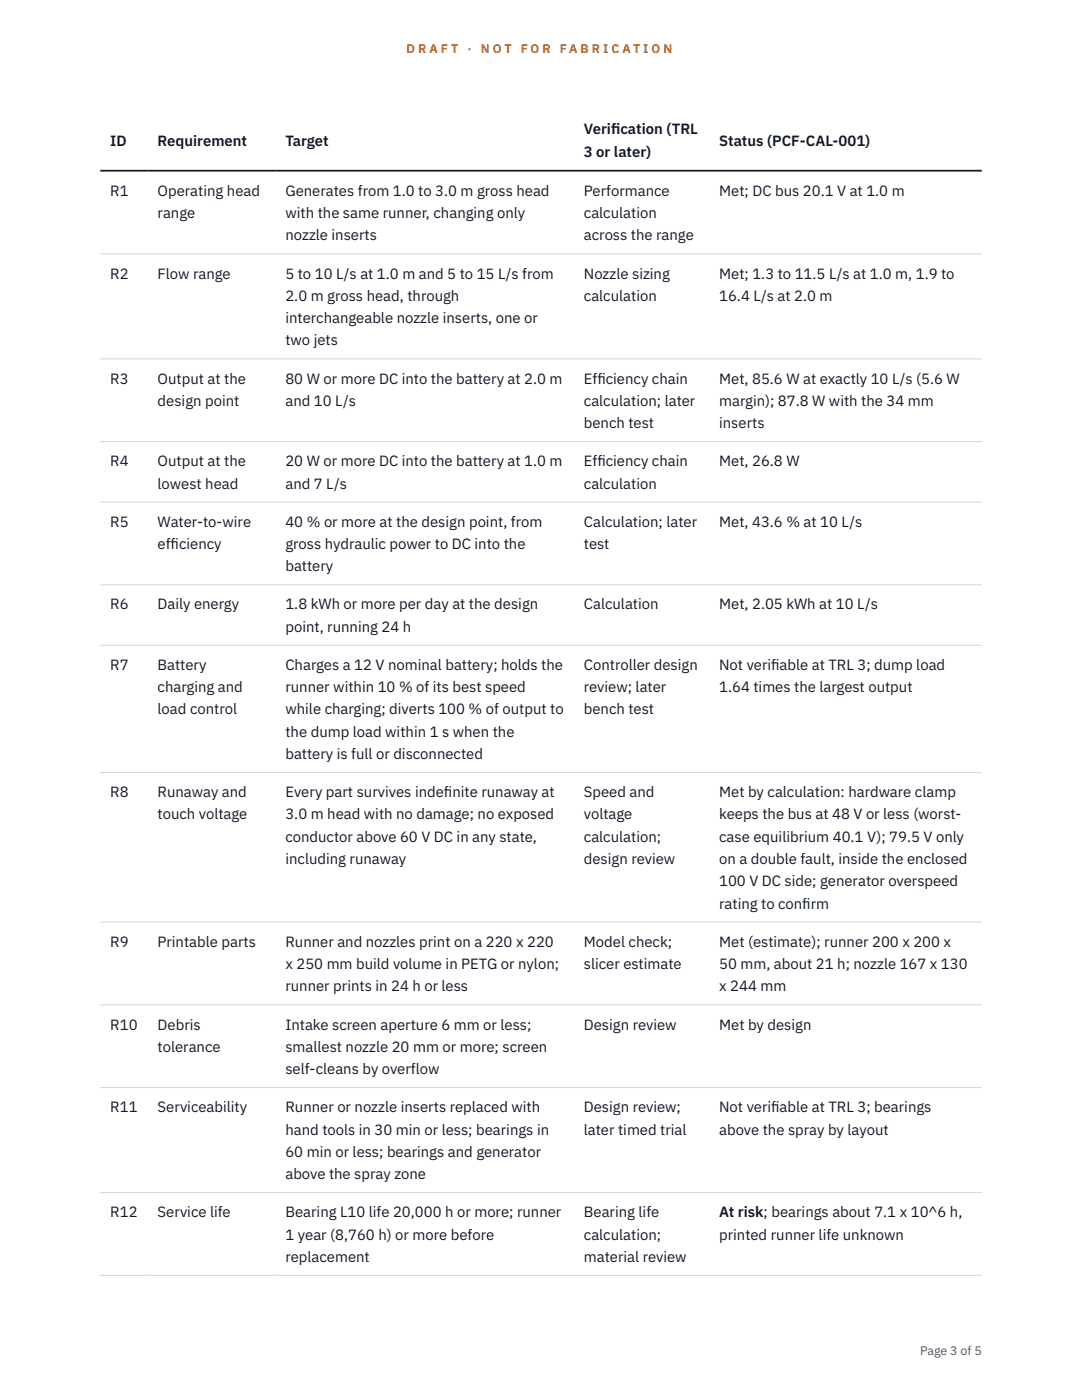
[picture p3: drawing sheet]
<svg xmlns="http://www.w3.org/2000/svg" width="216mm" height="279mm" viewBox="0 0 216 279" stroke-linecap="round" stroke-linejoin="round" font-family="sans-serif">
<defs><g id="words">
<g font-size="3" fill="#111827">
<text x="22" y="29.1">ID</text>
<text x="31.5" y="29.1">Requirement</text>
<text x="57" y="29.1">Target</text>
<text x="116.5" y="26.8">Verif</text>
<text x="121.9" y="26.8">ication (TRL</text>
<text x="143.5" y="29.1">Status (PCF-CAL-001)</text>
<text x="116.5" y="31.3">3 or later)</text>
<text x="22" y="39.1">R1</text>
<text x="31.5" y="39.1">Operating head</text>
<text x="57" y="39.1">Generates from 1.0 to 3.0 m gross head</text>
<text x="116.5" y="39.1">Performance</text>
<text x="143.5" y="39.1">Met; DC bus 20.1 V at 1.0 m</text>
<text x="31.5" y="43.5">range</text>
<text x="57" y="43.5">with the same runner, changing only</text>
<text x="57" y="48">nozzle inserts</text>
<text x="116.5" y="43.5">calculation</text>
<text x="116.5" y="48">across the range</text>
<text x="22" y="55.6">R2</text>
<text x="31.5" y="55.6">Flow range</text>
<text x="57" y="55.6">5 to 10 L/s at 1.0 m and 5 to 15 L/s from</text>
<text x="116.5" y="55.6">Nozzle sizing</text>
<text x="143.5" y="55.6">Met; 1.3 to 11.5 L/s at 1.0 m, 1.9 to</text>
<text x="57" y="60">2.0 m gross head, through</text>
<text x="57" y="64.5">interchangeable nozzle inserts, one or</text>
<text x="116.5" y="60">calculation</text>
<text x="143.5" y="60">16.4 L/s at 2.0 m</text>
<text x="57" y="68.9">two jets</text>
<text x="22" y="76.5">R3</text>
<text x="31.5" y="76.5">Output at the</text>
<text x="57" y="76.5">80 W or more DC into the battery at 2.0 m</text>
<text x="116.5" y="76.5">Eff</text>
<text x="119.2" y="76.5">iciency chain</text>
<text x="143.5" y="76.5">Met, 85.6 W at exactly 10 L/s (5.6 W</text>
<text x="31.5" y="81">design point</text>
<text x="57" y="81">and 10 L/s</text>
<text x="116.5" y="81">calculation; later</text>
<text x="143.5" y="81">margin); 87.8 W with the 34 mm</text>
<text x="116.5" y="85.4">bench test</text>
<text x="143.5" y="85.4">inserts</text>
<text x="22" y="93.1">R4</text>
<text x="31.5" y="93.1">Output at the</text>
<text x="57" y="93.1">20 W or more DC into the battery at 1.0 m</text>
<text x="116.5" y="93.1">Eff</text>
<text x="119.2" y="93.1">iciency chain</text>
<text x="143.5" y="93.1">Met, 26.8 W</text>
<text x="31.5" y="97.5">lowest head</text>
<text x="57" y="97.5">and 7 L/s</text>
<text x="116.5" y="97.5">calculation</text>
<text x="22" y="105.1">R5</text>
<text x="31.5" y="105.1">Water-to-wire</text>
<text x="57" y="105.1">40 % or more at the design point, from</text>
<text x="116.5" y="105.1">Calculation; later</text>
<text x="143.5" y="105.1">Met, 43.6 % at 10 L/s</text>
<text x="31.5" y="109.6">eff</text>
<text x="34" y="109.6">iciency</text>
<text x="57" y="109.6">gross hydraulic power to DC into the</text>
<text x="116.5" y="109.6">test</text>
<text x="57" y="114">battery</text>
<text x="22" y="121.6">R6</text>
<text x="31.5" y="121.6">Daily energy</text>
<text x="57" y="121.6">1.8 kWh or more per day at the design</text>
<text x="116.5" y="121.6">Calculation</text>
<text x="143.5" y="121.6">Met, 2.05 kWh at 10 L/s</text>
<text x="57" y="126.1">point, running 24 h</text>
<text x="22" y="133.7">R7</text>
<text x="31.5" y="133.7">Battery</text>
<text x="57" y="133.7">Charges a 12 V nominal battery; holds the</text>
<text x="116.5" y="133.7">Controller design</text>
<text x="143.5" y="133.7">Not verif</text>
<text x="153.9" y="133.7">iable at TRL 3; dump load</text>
<text x="31.5" y="138.1">charging and</text>
<text x="31.5" y="142.6">load control</text>
<text x="57" y="138.1">runner within 10 % of its best speed</text>
<text x="57" y="142.6">while charging; diverts 100 % of output to</text>
<text x="116.5" y="138.1">review; later</text>
<text x="116.5" y="142.6">bench test</text>
<text x="143.5" y="138.1">1.64 times the largest output</text>
<text x="57" y="147">the dump load within 1 s when the</text>
<text x="57" y="151.5">battery is full or disconnected</text>
<text x="22" y="159.1">R8</text>
<text x="31.5" y="159.1">Runaway and</text>
<text x="57" y="159.1">Every part survives indef</text>
<text x="88.6" y="159.1">inite runaway at</text>
<text x="116.5" y="159.1">Speed and</text>
<text x="143.5" y="159.1">Met by calculation: hardware clamp</text>
<text x="31.5" y="163.5">touch voltage</text>
<text x="57" y="163.5">3.0 m head with no damage; no exposed</text>
<text x="57" y="168">conductor above 60 V DC in any state,</text>
<text x="116.5" y="163.5">voltage</text>
<text x="116.5" y="168">calculation;</text>
<text x="143.5" y="163.5">keeps the bus at 48 V or less (worst-</text>
<text x="143.5" y="168">case equilibrium 40.1 V); 79.5 V only</text>
<text x="57" y="172.4">including runaway</text>
<text x="116.5" y="172.4">design review</text>
<text x="143.5" y="172.4">on a double fault, inside the enclosed</text>
<text x="143.5" y="176.9">100 V DC side; generator overspeed</text>
<text x="143.5" y="181.3">rating to conf</text>
<text x="160.1" y="181.3">irm</text>
<text x="22" y="188.9">R9</text>
<text x="31.5" y="188.9">Printable parts</text>
<text x="57" y="188.9">Runner and nozzles print on a 220 x 220</text>
<text x="116.5" y="188.9">Model check;</text>
<text x="143.5" y="188.9">Met (estimate); runner 200 x 200 x</text>
<text x="57" y="193.4">x 250 mm build volume in PETG or nylon;</text>
<text x="57" y="197.8">runner prints in 24 h or less</text>
<text x="116.5" y="193.4">slicer estimate</text>
<text x="143.5" y="193.4">50 mm, about 21 h; nozzle 167 x 130</text>
<text x="143.5" y="197.8">x 244 mm</text>
<text x="22" y="205.5">R10</text>
<text x="31.5" y="205.5">Debris</text>
<text x="31.5" y="209.9">tolerance</text>
<text x="57" y="205.5">Intake screen aperture 6 mm or less;</text>
<text x="57" y="209.9">smallest nozzle 20 mm or more; screen</text>
<text x="116.5" y="205.5">Design review</text>
<text x="143.5" y="205.5">Met by design</text>
<text x="57" y="214.3">self-cleans by overflow</text>
<text x="22" y="222">R11</text>
<text x="31.5" y="222">Serviceability</text>
<text x="57" y="222">Runner or nozzle inserts replaced with</text>
<text x="116.5" y="222">Design review;</text>
<text x="143.5" y="222">Not verif</text>
<text x="153.9" y="222">iable at TRL 3; bearings</text>
<text x="57" y="226.4">hand tools in 30 min or less; bearings in</text>
<text x="116.5" y="226.4">later timed trial</text>
<text x="143.5" y="226.4">above the spray by layout</text>
<text x="57" y="230.9">60 min or less; bearings and generator</text>
<text x="57" y="235.3">above the spray zone</text>
<text x="22" y="242.9">R12</text>
<text x="31.5" y="242.9">Service life</text>
<text x="57" y="242.9">Bearing L10 life 20,000 h or more; runner</text>
<text x="116.5" y="242.9">Bearing life</text>
<text x="143.5" y="242.9">At risk; bearings about 7.1 x 10^6 h,</text>
<text x="57" y="247.4">1 year (8,760 h) or more before</text>
<text x="57" y="251.8">replacement</text>
<text x="116.5" y="247.4">calculation;</text>
<text x="116.5" y="251.8">material review</text>
<text x="143.5" y="247.4">printed runner life unknown</text>
</g>
<g font-size="2.5" fill="#b45309">
<text x="81.1" y="10.5">D R A F T</text>
<text x="93.3" y="10.5">·</text>
<text x="95.9" y="10.5">N O T</text>
<text x="103.9" y="10.5">F O R</text>
<text x="111.7" y="10.5">F A B R I C A T I O N</text>
</g>
<text font-size="2.5" fill="#4b5563" x="183.6" y="270.3">Page 3 of 5</text>
</g></defs>
<path d="M20 50.7h175.9M20 71.6h175.9M20 88.1h175.9M20 100.2h175.9M20 116.7h175.9M20 128.8h175.9M20 154.2h175.9M20 184h175.9M20 200.5h175.9M20 217h175.9M20 238h175.9M20 254.5h175.9" fill="none" stroke="#d1d5db" stroke-width=".2"/>
<path d="M20 34.1h175.9" fill="none" stroke="#111827" stroke-width=".35"/>
<use href="#words"/>
</svg>
